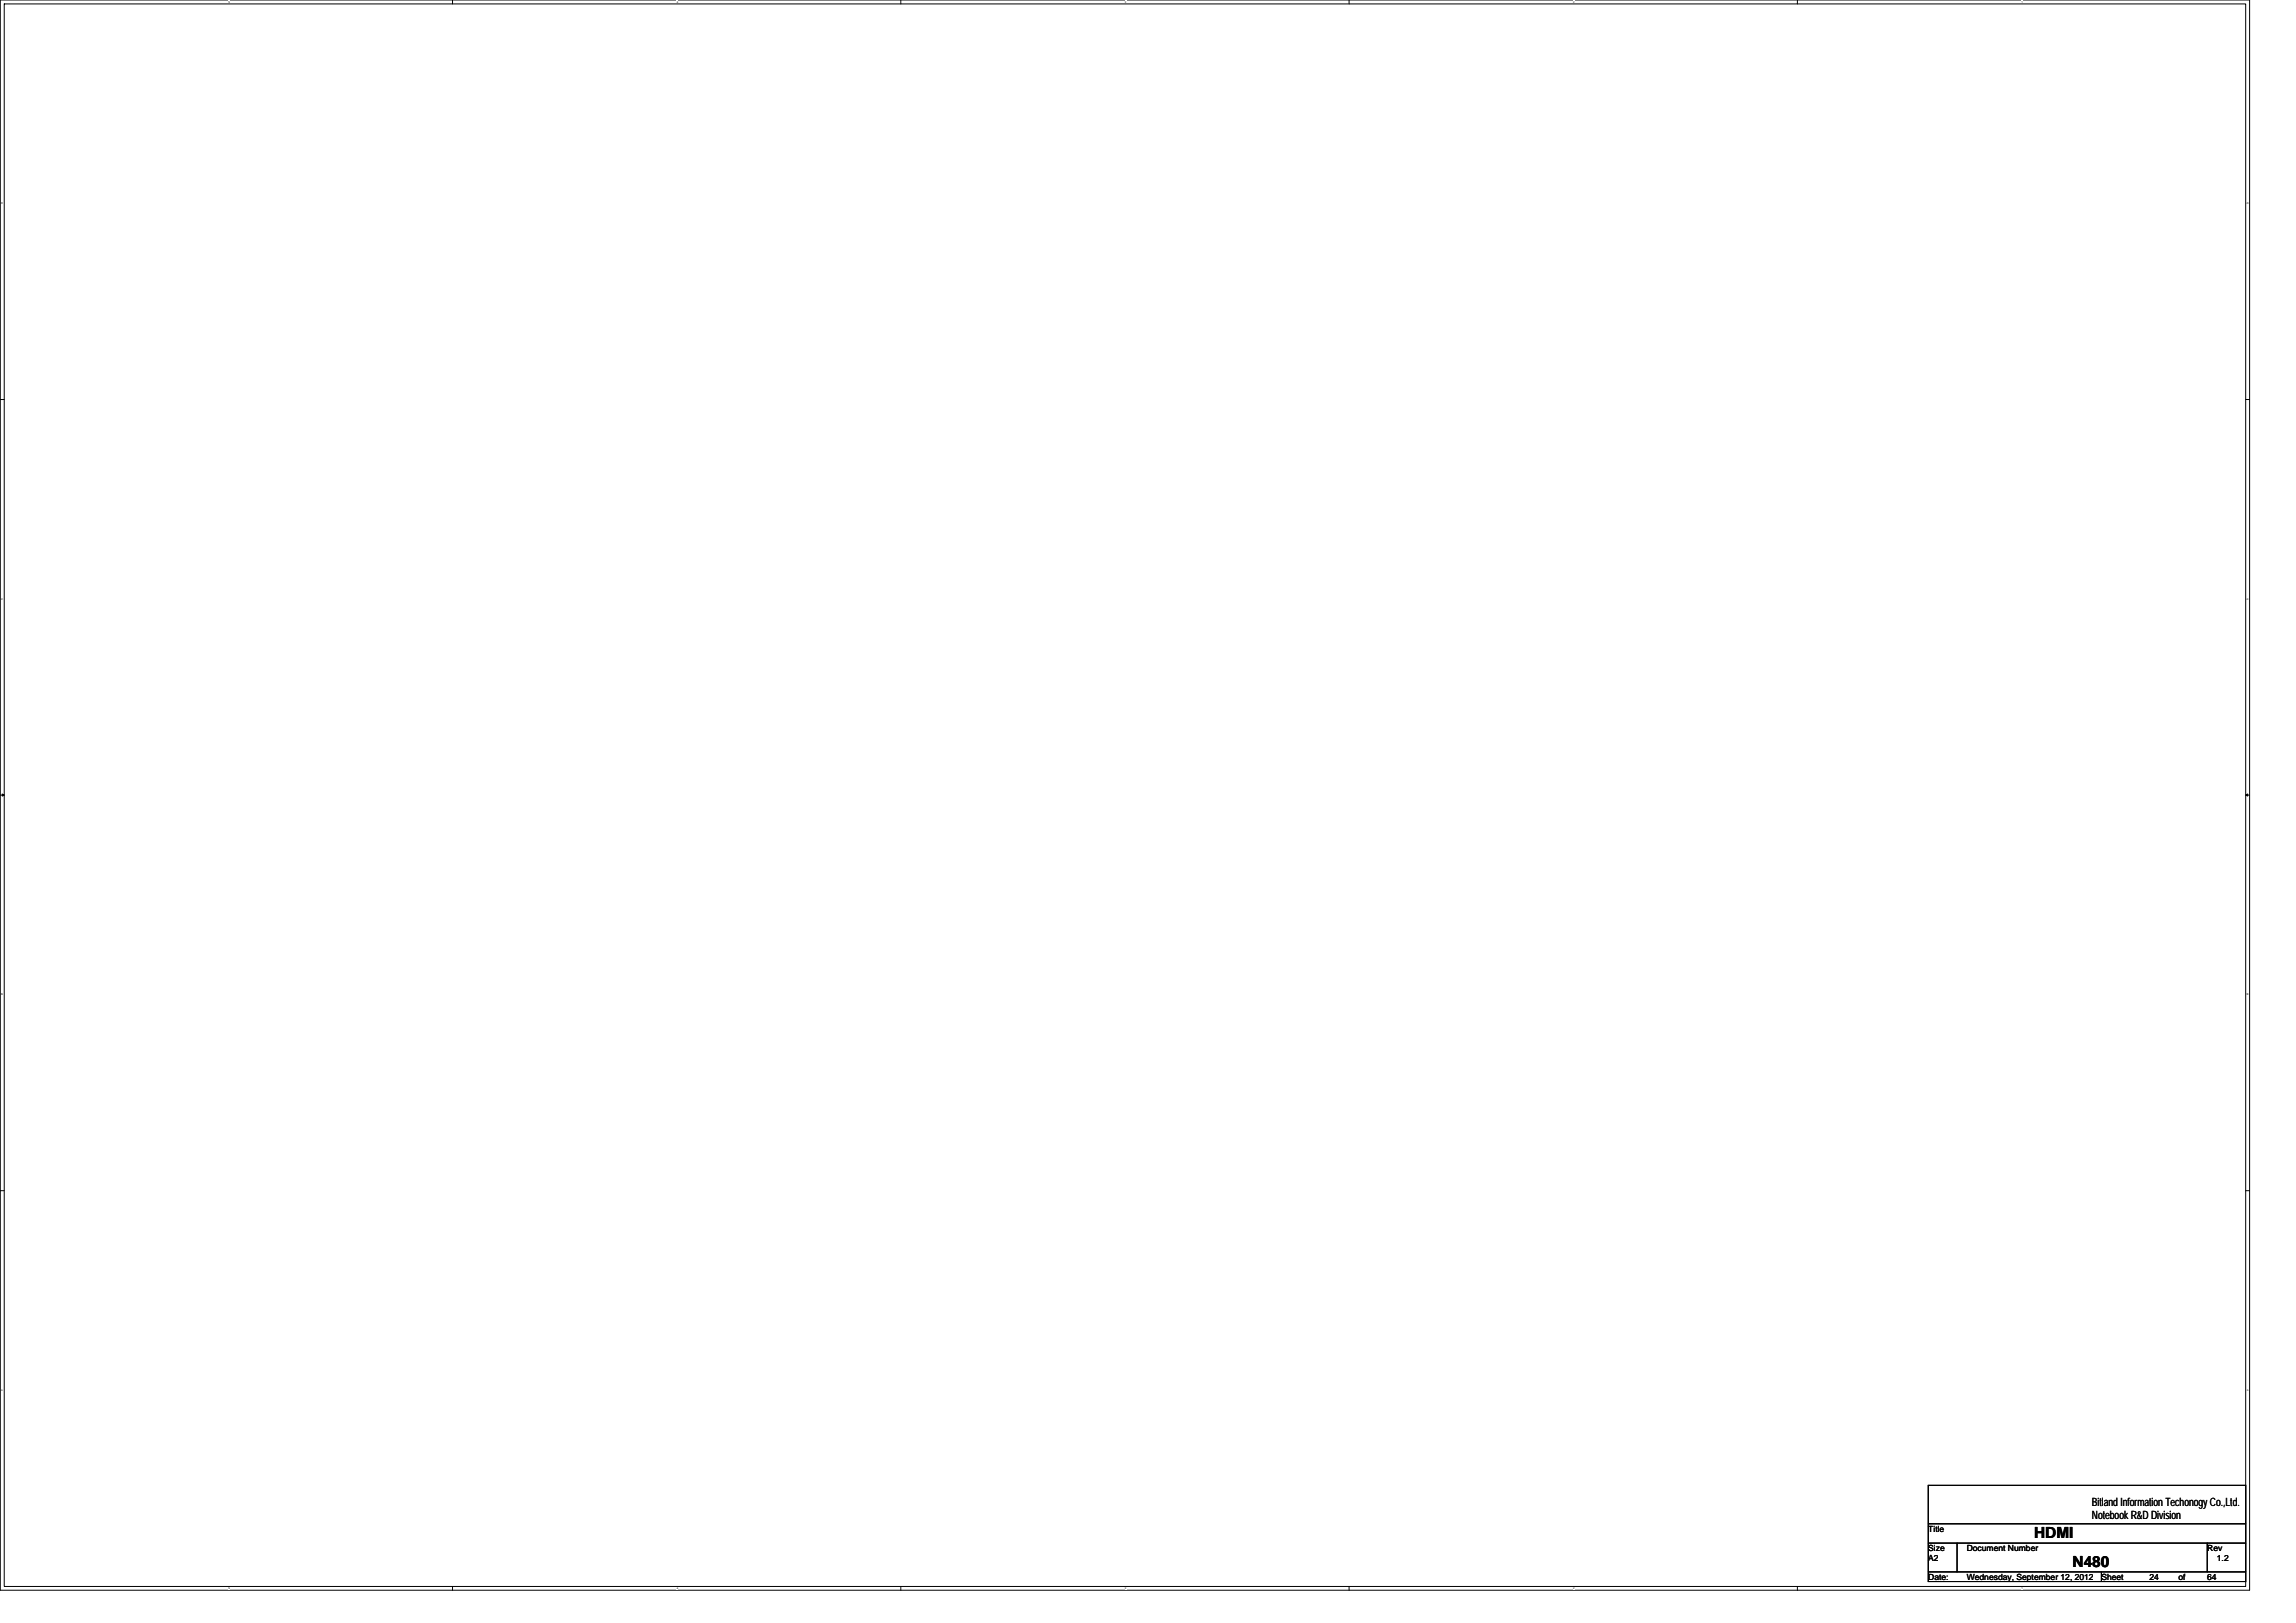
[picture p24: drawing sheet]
<svg xmlns="http://www.w3.org/2000/svg" width="297mm" height="210mm" viewBox="0 0 297 210" stroke-linecap="round" stroke-linejoin="round" font-family="sans-serif">
<defs><g id="words">
<g font-size="2">
<text x="263.2" y="199">HDMI</text>
<text x="268.1" y="202.7">N480</text>
</g>
<g font-size="1.5">
<text x="270.6" y="194.8">Bitland Information Techonogy Co.,Ltd.</text>
<text x="270.6" y="196.6">Notebook R&amp;D Division</text>
</g>
<g font-size="1.1">
<text x="249.5" y="198.2">Title</text>
<text x="249.5" y="200.7">Size</text>
<text x="249.5" y="201.9">A2</text>
<text x="254.4" y="200.7">Document Number</text>
<text x="285.6" y="200.7">Rev</text>
<text x="286.8" y="201.9">1.2</text>
<text x="249.5" y="204.4">Date:</text>
<text x="254.4" y="204.4">Wednesday, September 12, 2012</text>
<text x="271.9" y="204.4">Sheet</text>
<text x="278.1" y="204.4">24</text>
<text x="281.8" y="204.4">of</text>
<text x="285.6" y="204.4">64</text>
</g>
<g font-size=".3">
<text x="29.5" y=".4">5</text>
<text x="87.5" y=".4">4</text>
<text x="145.5" y=".4">3</text>
<text x="203.5" y=".4">2</text>
<text x="261.5" y=".4">1</text>
<text x=".2" y="26.4">D</text>
<text x="290.7" y="26.4">D</text>
<text x=".2" y="77.6">C</text>
<text x="290.7" y="77.6">C</text>
<text x=".2" y="128.8">B</text>
<text x="290.7" y="128.8">B</text>
<text x=".2" y="180">A</text>
<text x="290.7" y="180">A</text>
<text x="29.5" y="205.6">5</text>
<text x="87.5" y="205.6">4</text>
<text x="145.5" y="205.6">3</text>
<text x="203.5" y="205.6">2</text>
<text x="261.5" y="205.6">1</text>
</g>
</g></defs>
<path d="M0 0h291v205.7h-291zM.5 .5h290v204.8h-290z" fill="none" stroke="#000" stroke-width=".13"/>
<g fill="#fff">
<path d="M29.5 .1h.2v.3h-.2z"/>
<path d="M29.5 205.3h.2v.4h-.2z"/>
</g>
<path d="M58.5 0v.5M58.5 205.3v.5" fill="none" stroke="#000" stroke-width=".13"/>
<g fill="#fff">
<path d="M87.5 .1h.2v.3h-.2z"/>
<path d="M87.5 205.3h.2v.4h-.2z"/>
</g>
<path d="M116.5 0v.5M116.5 205.3v.5" fill="none" stroke="#000" stroke-width=".13"/>
<g fill="#fff">
<path d="M145.5 .1h.2v.3h-.2z"/>
<path d="M145.5 205.3h.2v.4h-.2z"/>
</g>
<path d="M174.5 0v.5M174.5 205.3v.5" fill="none" stroke="#000" stroke-width=".13"/>
<g fill="#fff">
<path d="M203.5 .1h.2v.3h-.2z"/>
<path d="M203.5 205.3h.2v.4h-.2z"/>
</g>
<path d="M232.5 0v.5M232.5 205.3v.5" fill="none" stroke="#000" stroke-width=".13"/>
<g fill="#fff">
<path d="M261.5 .1h.2v.3h-.2z"/>
<path d="M261.5 205.3h.2v.4h-.2z"/>
<path d="M.2 26.1h.2v.4h-.2z"/>
<path d="M290.7 26.1h.2v.4h-.2z"/>
<path d="M.2 77.3h.2v.4h-.2z"/>
<path d="M290.7 77.3h.2v.4h-.2z"/>
</g>
<path d="M0 51.7h.5M290.5 51.7h.5" fill="none" stroke="#000" stroke-width=".13"/>
<g fill="#fff">
<path d="M.2 128.5h.2v.3h-.2z"/>
<path d="M290.7 128.5h.2v.3h-.2z"/>
</g>
<path d="M0 102.9h.5M290.5 102.9h.5" fill="none" stroke="#000" stroke-width=".13"/>
<path d="M.3 102.7l.2 .2-.2 .1zM290.5 102.9l.3-.2v.3z" fill="#000" stroke="#000" stroke-width=".13"/>
<g fill="#fff">
<path d="M.2 179.6h.2v.4h-.2z"/>
<path d="M290.7 179.6h.2v.4h-.2z"/>
</g>
<path d="M0 154.1h.5M290.5 154.1h.5M249.5 192.2h41v12.4h-41zM249.5 199.6h41M249.5 197.1h41M253.2 199.6v3.8M285.6 199.6v3.8M249.5 203.4h41M271.9 203.4v1.2" fill="none" stroke="#000" stroke-width=".13"/>
<use href="#words"/>
</svg>
